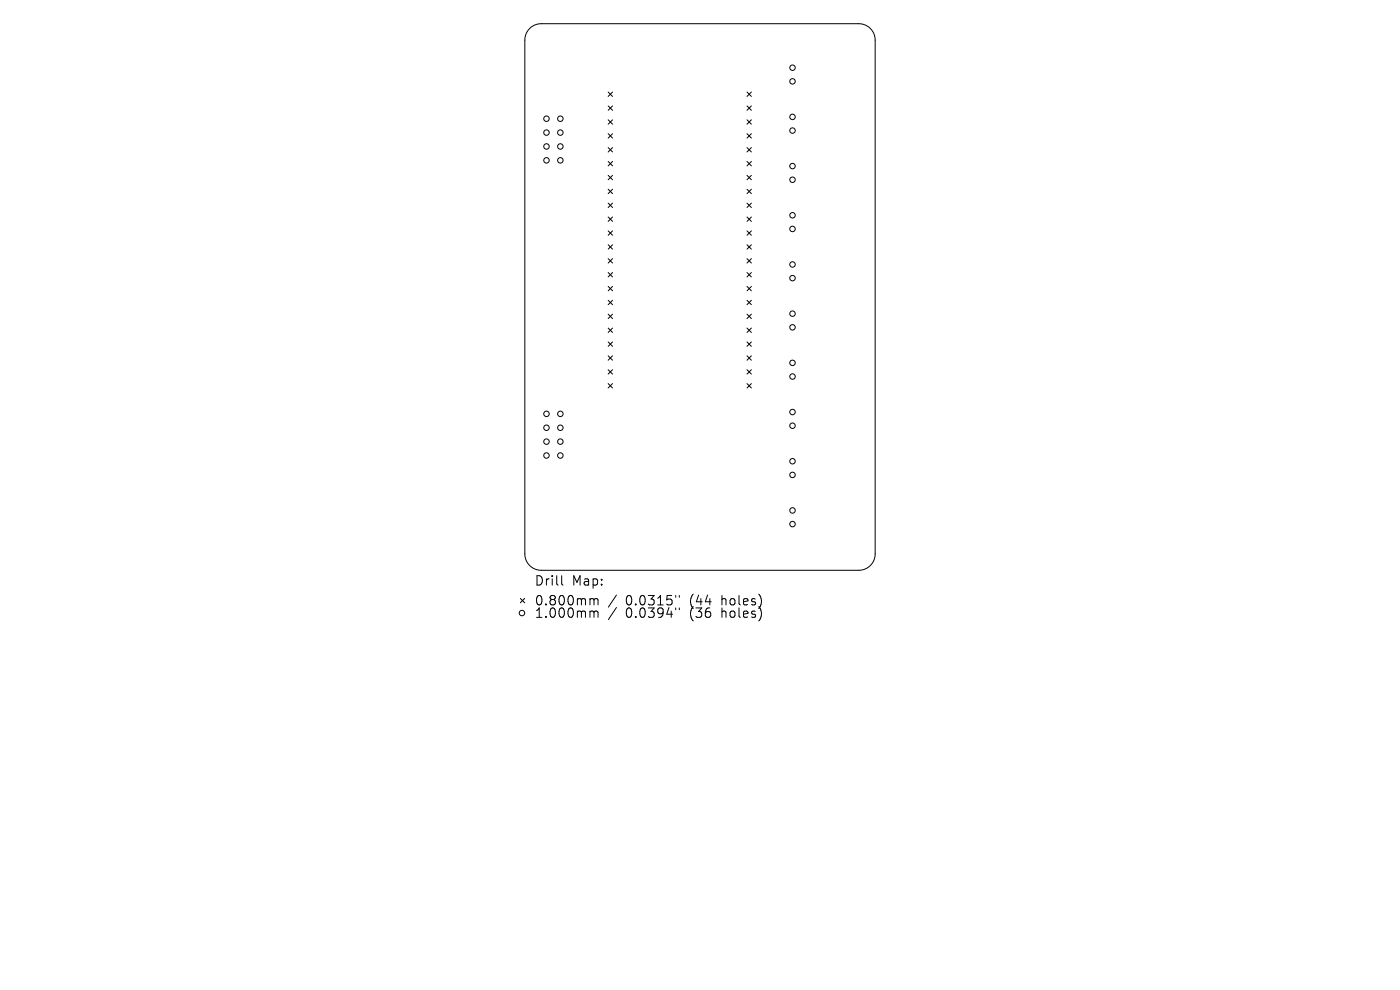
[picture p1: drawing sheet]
<svg xmlns="http://www.w3.org/2000/svg" width="297mm" height="210mm" viewBox="0 0 297 210" stroke-linecap="round" stroke-linejoin="round" font-family="sans-serif">
<defs><g id="words">
<g font-size="2.8">
<text x="113.3" y="124.5">Drill</text>
<text x="121.3" y="124.5">Map:</text>
<text x="113.3" y="128.7">0.800mm</text>
<text x="113.3" y="131.3">1.000mm</text>
<text x="132.8" y="128.7">0.0315&quot;</text>
<text x="132.8" y="131.3">0.0394&quot;</text>
<text x="146.5" y="128.7">(44</text>
<text x="146.5" y="131.3">(36</text>
<text x="153.3" y="128.7">holes)</text>
<text x="153.3" y="131.3">holes)</text>
</g>
</g></defs>
<g fill="none" stroke="#000" stroke-width=".21">
<path d="M112.4 6a3.5 3.5 0 0 1 2.4-1h67.4a3.5 3.5 0 0 1 3.5 3.5v109a3.5 3.5 0 0 1-3.5 3.5h-67.4a3.5 3.5 0 0 1-3.5-3.5v-109a3.5 3.5 0 0 1 1.1-2.5zM129 19.5l.9 1M129.9 19.5l-.9 1M158.5 19.5l.9 1M159.4 19.5l-.9 1M129 22.5l.9 .9M129 25.4l.9 .9M129 28.4l.9 .9M129 31.3l.9 .9M129 34.3l.9 .9M129 37.2l.9 .9M129.9 22.5l-.9 .9"/>
<path d="M129.9 25.4l-.9 .9M129.9 28.4l-.9 .9M129.9 31.3l-.9 .9M129.9 34.3l-.9 .9M129.9 37.2l-.9 .9M158.5 22.5l.9 .9M158.5 25.4l.9 .9M158.5 28.4l.9 .9M158.5 31.3l.9 .9M158.5 34.3l.9 .9M158.5 37.2l.9 .9M159.4 22.5l-.9 .9"/>
<path d="M159.4 25.4l-.9 .9M159.4 28.4l-.9 .9M159.4 31.3l-.9 .9M159.4 34.3l-.9 .9M159.4 37.2l-.9 .9M129 40.1l.9 1M129 43.1l.9 .9M129 46l.9 1M129 49l.9 .9M129 51.9l.9 1M129 54.9l.9 .9M129 57.8l.9 .9"/>
<path d="M129.9 40.1l-.9 1M129.9 43.1l-.9 .9M129.9 46l-.9 1M129.9 49l-.9 .9M129.9 51.9l-.9 1M129.9 54.9l-.9 .9M129.9 57.8l-.9 .9M158.5 40.1l.9 1M158.5 43.1l.9 .9M158.5 46l.9 1M158.5 49l.9 .9M158.5 51.9l.9 1"/>
<path d="M158.5 54.9l.9 .9M158.5 57.8l.9 .9M159.4 46l-.9 1M159.4 49l-.9 .9M159.4 51.9l-.9 1M159.4 40.1l-.9 1M159.4 43.1l-.9 .9M159.4 54.9l-.9 .9M159.4 57.8l-.9 .9M129 75.5l.9 .9M129 78.4l.9 1M129 60.8l.9 .9"/>
<path d="M129 63.7l.9 .9M129 66.6l.9 1M129 69.6l.9 .9M129 72.5l.9 1M129.9 75.5l-.9 .9M129.9 78.4l-.9 1M129.9 60.8l-.9 .9M129.9 63.7l-.9 .9M129.9 66.6l-.9 1M129.9 69.6l-.9 .9M129.9 72.5l-.9 1M158.5 60.8l.9 .9"/>
<path d="M158.5 63.7l.9 .9M158.5 66.6l.9 1M158.5 69.6l.9 .9M158.5 72.5l.9 1M158.5 75.5l.9 .9M158.5 78.4l.9 1M159.4 60.8l-.9 .9M159.4 63.7l-.9 .9M159.4 66.6l-.9 1M159.4 69.6l-.9 .9M159.4 72.5l-.9 1M159.4 75.5l-.9 .9"/>
<path d="M159.4 78.4l-.9 1M129 81.4l.9 .9M129.9 81.4l-.9 .9M158.5 81.4l.9 .9M159.4 81.4l-.9 .9M110.4 126.9l.9 1M111.3 126.9l-.9 1M119.2 122.1v1.7l.2 .3M125.4 127l.5 .1 .1 .2M125.4 129.6l.5 .1 .1 .2M126 127.3l.3-.3 .5 .1 .1 1.2M126 127.3v1"/>
<path d="M126 129.9v1.1M126 129.9l.3-.3 .5 .1 .1 1.3M130.8 126.2l-1.7 2.6M130.8 128.9l-1.7 2.5M143.3 126.3v.4M143.3 129v.3M144.1 126.3v.4M144.1 129v.3"/>
<circle cx="168.1" cy="14.4" r=".58"/>
<circle cx="168.1" cy="17.3" r=".58"/>
<circle cx="115.9" cy="31.1" r=".58"/>
<circle cx="115.9" cy="28.1" r=".58"/>
<circle cx="115.9" cy="34" r=".58"/>
<circle cx="115.9" cy="25.2" r=".58"/>
<circle cx="118.9" cy="31.1" r=".58"/>
<circle cx="118.9" cy="28.1" r=".58"/>
<circle cx="118.9" cy="34" r=".58"/>
<circle cx="118.9" cy="25.2" r=".58"/>
<circle cx="168.1" cy="24.8" r=".58"/>
<circle cx="168.1" cy="27.7" r=".58"/>
<circle cx="168.1" cy="38.1" r=".58"/>
<circle cx="168.1" cy="35.2" r=".58"/>
<circle cx="168.1" cy="48.6" r=".58"/>
<circle cx="168.1" cy="45.7" r=".58"/>
<circle cx="168.1" cy="56.1" r=".58"/>
<circle cx="168.1" cy="59" r=".58"/>
<circle cx="168.1" cy="79.9" r=".58"/>
<circle cx="168.1" cy="77" r=".58"/>
<circle cx="168.1" cy="69.4" r=".58"/>
<circle cx="168.1" cy="66.5" r=".58"/>
<circle cx="115.9" cy="93.7" r=".58"/>
<circle cx="115.9" cy="90.7" r=".58"/>
<circle cx="115.9" cy="96.6" r=".58"/>
<circle cx="115.9" cy="87.8" r=".58"/>
<circle cx="118.9" cy="93.7" r=".58"/>
<circle cx="118.9" cy="90.7" r=".58"/>
<circle cx="118.9" cy="96.6" r=".58"/>
<circle cx="118.9" cy="87.8" r=".58"/>
<circle cx="168.1" cy="87.4" r=".58"/>
<circle cx="168.1" cy="90.3" r=".58"/>
<circle cx="168.1" cy="97.8" r=".58"/>
<circle cx="168.1" cy="108.3" r=".58"/>
<circle cx="168.1" cy="111.2" r=".58"/>
<circle cx="168.1" cy="100.7" r=".58"/>
<circle cx="110.7" cy="130" r=".58"/>
</g>
<use href="#words"/>
</svg>
